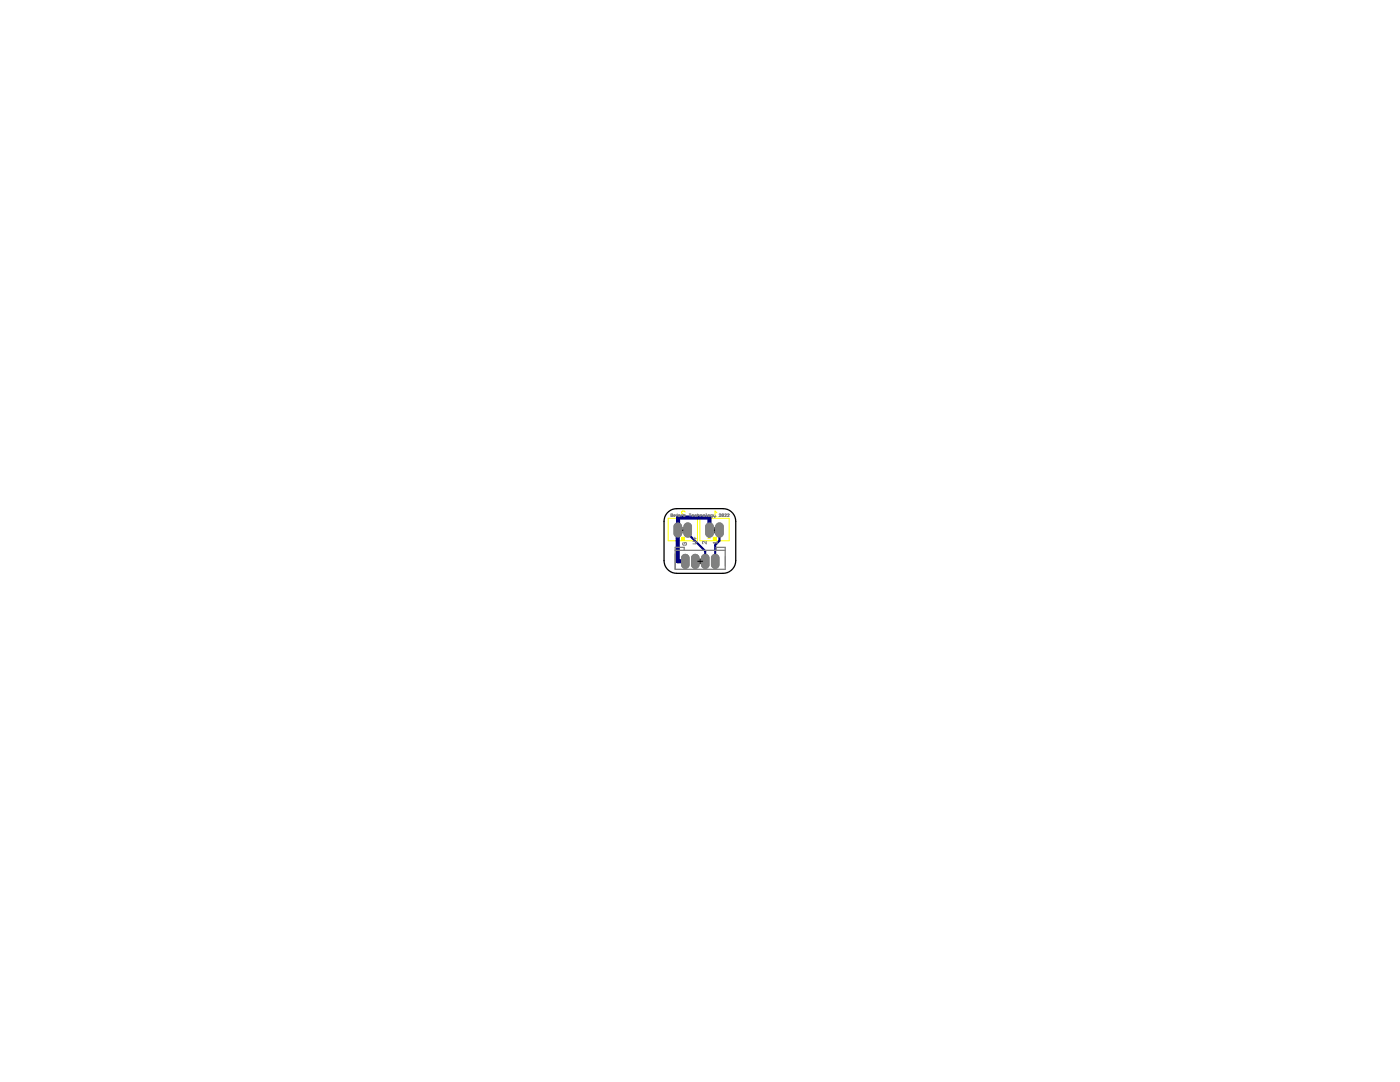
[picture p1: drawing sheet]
<svg xmlns="http://www.w3.org/2000/svg" width="279mm" height="216mm" viewBox="0 0 279 216" stroke-linecap="round" stroke-linejoin="round" font-family="sans-serif">
<path d="M135.7 105.8h1.2M136.3 105.2v1.2M142.1 105.8h1.2M142.7 105.2v1.2" fill="none" stroke="#000" stroke-width=".2"/>
<path d="M136.7 102.2l-.2-.2h-.3l-.2 .2v.1l.7 .7h-.7M142.3 103h.8M143.1 102.3l-.4-.3v1" fill="none" stroke="#ff0" stroke-width=".21"/>
<path d="M133.3 103.4h5.9v4.5h-5.9zM134.9 107.4h.5M135.4 106.9l-.2-.2v.7M139.7 103.4h5.8v4.5h-5.8zM141.2 107.4h.6M141.8 106.9l-.3-.2v.7" fill="none" stroke="#ff0" stroke-width=".2"/>
<g fill="#ff0" stroke="#ff0" stroke-width=".2">
<path d="M136 107.2h.6v.6h-.6z"/>
<path d="M142.3 107.2h.7v.6h-.7z"/>
</g>
<g fill="#808080" stroke="#808080" stroke-width=".2">
<path d="M142.1 110.9a.76 .76 0 0 1 .8-.3 .76 .76 0 0 1 .6 .7v1.5a.76 .76 0 0 1-.8 .6 .76 .76 0 0 1-.7-.6v-1.5z"/>
<path d="M140.1 110.9a.76 .76 0 0 1 .8-.3 .76 .76 0 0 1 .6 .7v1.5a.76 .76 0 0 1-.8 .6 .76 .76 0 0 1-.7-.6v-1.5z"/>
<path d="M138.2 110.9a.76 .76 0 0 1 .8-.3 .76 .76 0 0 1 .5 .7v1.5a.76 .76 0 0 1-.7 .6 .76 .76 0 0 1-.8-.6v-1.5z"/>
<path d="M136.2 110.9a.76 .76 0 0 1 .8-.3 .76 .76 0 0 1 .5 .7v1.5a.76 .76 0 0 1-.7 .6 .76 .76 0 0 1-.8-.6v-1.5z"/>
<path d="M134.7 104.6a.76 .76 0 0 1 .8-.2 .76 .76 0 0 1 .5 .6v1.5a.76 .76 0 0 1-.7 .7 .76 .76 0 0 1-.8-.7v-1.5z"/>
<path d="M136.7 104.6a.76 .76 0 0 1 .8-.2 .76 .76 0 0 1 .5 .6v1.5a.76 .76 0 0 1-.7 .7 .76 .76 0 0 1-.8-.7v-1.5z"/>
<path d="M141 104.6a.76 .76 0 0 1 .8-.2 .76 .76 0 0 1 .5 .6v1.5a.76 .76 0 0 1-.7 .7 .76 .76 0 0 1-.8-.7v-1.5z"/>
<path d="M143 104.6a.76 .76 0 0 1 .8-.2 .76 .76 0 0 1 .5 .6v1.5a.76 .76 0 0 1-.7 .7 .76 .76 0 0 1-.8-.7v-1.5z"/>
</g>
<path d="M141.6 105.7v-2.4h-6.3v8.7h1.5" fill="none" stroke="#000080" stroke-width=".83"/>
<path d="M137.2 105.7v.8l3.5 3.5v2M143.6 105.7v2.2l-.9 .9v3.2" fill="none" stroke="#000080" stroke-width=".42"/>
<path d="M142.7 111.4v1.2" fill="none" stroke="#008000" stroke-width="1.3"/>
<circle cx="142.7" cy="112" r=".4" fill="#fff" stroke="#000" stroke-width=".2"/>
<path d="M140.7 111.4v1.2" fill="none" stroke="#008000" stroke-width="1.3"/>
<circle cx="140.7" cy="112" r=".4" fill="#fff" stroke="#000" stroke-width=".2"/>
<path d="M138.7 111.4v1.2" fill="none" stroke="#008000" stroke-width="1.3"/>
<circle cx="138.7" cy="112" r=".4" fill="#fff" stroke="#000" stroke-width=".2"/>
<path d="M136.8 111.4v1.2" fill="none" stroke="#008000" stroke-width="1.3"/>
<circle cx="136.8" cy="112" r=".4" fill="#fff" stroke="#000" stroke-width=".2"/>
<path d="M135.3 105.1v1.3" fill="none" stroke="#008000" stroke-width="1.3"/>
<circle cx="135.3" cy="105.7" r=".4" fill="#fff" stroke="#000" stroke-width=".2"/>
<path d="M137.2 105.1v1.3" fill="none" stroke="#008000" stroke-width="1.3"/>
<circle cx="137.2" cy="105.7" r=".4" fill="#fff" stroke="#000" stroke-width=".2"/>
<path d="M141.6 105.1v1.3" fill="none" stroke="#008000" stroke-width="1.3"/>
<circle cx="141.6" cy="105.7" r=".4" fill="#fff" stroke="#000" stroke-width=".2"/>
<path d="M143.6 105.1v1.3" fill="none" stroke="#008000" stroke-width="1.3"/>
<circle cx="143.6" cy="105.7" r=".4" fill="#fff" stroke="#000" stroke-width=".2"/>
<path d="M142.7 111.4v1.2" fill="none" stroke="#008000" stroke-width="1.3"/>
<circle cx="142.7" cy="112" r=".4" fill="#fff" stroke="#000" stroke-width=".2"/>
<path d="M140.7 111.4v1.2" fill="none" stroke="#008000" stroke-width="1.3"/>
<circle cx="140.7" cy="112" r=".4" fill="#fff" stroke="#000" stroke-width=".2"/>
<path d="M138.7 111.4v1.2" fill="none" stroke="#008000" stroke-width="1.3"/>
<circle cx="138.7" cy="112" r=".4" fill="#fff" stroke="#000" stroke-width=".2"/>
<path d="M136.8 111.4v1.2" fill="none" stroke="#008000" stroke-width="1.3"/>
<circle cx="136.8" cy="112" r=".4" fill="#fff" stroke="#000" stroke-width=".2"/>
<path d="M135.3 105.1v1.3" fill="none" stroke="#008000" stroke-width="1.3"/>
<circle cx="135.3" cy="105.7" r=".4" fill="#fff" stroke="#000" stroke-width=".2"/>
<path d="M137.2 105.1v1.3" fill="none" stroke="#008000" stroke-width="1.3"/>
<circle cx="137.2" cy="105.7" r=".4" fill="#fff" stroke="#000" stroke-width=".2"/>
<path d="M141.6 105.1v1.3" fill="none" stroke="#008000" stroke-width="1.3"/>
<circle cx="141.6" cy="105.7" r=".4" fill="#fff" stroke="#000" stroke-width=".2"/>
<path d="M143.6 105.1v1.3" fill="none" stroke="#008000" stroke-width="1.3"/>
<circle cx="143.6" cy="105.7" r=".4" fill="#fff" stroke="#000" stroke-width=".2"/>
<g fill="#808080" stroke="#808080" stroke-width=".2">
<path d="M142.1 110.9a.76 .76 0 0 1 .8-.3 .76 .76 0 0 1 .6 .7v1.5a.76 .76 0 0 1-.8 .6 .76 .76 0 0 1-.7-.6v-1.5z"/>
<path d="M140.1 110.9a.76 .76 0 0 1 .8-.3 .76 .76 0 0 1 .6 .7v1.5a.76 .76 0 0 1-.8 .6 .76 .76 0 0 1-.7-.6v-1.5z"/>
<path d="M138.2 110.9a.76 .76 0 0 1 .8-.3 .76 .76 0 0 1 .5 .7v1.5a.76 .76 0 0 1-.7 .6 .76 .76 0 0 1-.8-.6v-1.5z"/>
<path d="M136.2 110.9a.76 .76 0 0 1 .8-.3 .76 .76 0 0 1 .5 .7v1.5a.76 .76 0 0 1-.7 .6 .76 .76 0 0 1-.8-.6v-1.5z"/>
<path d="M134.7 104.6a.76 .76 0 0 1 .8-.2 .76 .76 0 0 1 .5 .6v1.5a.76 .76 0 0 1-.7 .7 .76 .76 0 0 1-.8-.7v-1.5z"/>
<path d="M136.7 104.6a.76 .76 0 0 1 .8-.2 .76 .76 0 0 1 .5 .6v1.5a.76 .76 0 0 1-.7 .7 .76 .76 0 0 1-.8-.7v-1.5z"/>
<path d="M141 104.6a.76 .76 0 0 1 .8-.2 .76 .76 0 0 1 .5 .6v1.5a.76 .76 0 0 1-.7 .7 .76 .76 0 0 1-.8-.7v-1.5z"/>
<path d="M143 104.6a.76 .76 0 0 1 .8-.2 .76 .76 0 0 1 .5 .6v1.5a.76 .76 0 0 1-.7 .7 .76 .76 0 0 1-.8-.7v-1.5z"/>
</g>
<g fill="none" stroke="#808080" stroke-width=".2">
<path d="M133.9 102.6h.3v.5h-.3zM133.9 102.8h.3M134.5 102.9h.3l-.1-.2-.2 .1v.3h.2M135 102.8h.2M135.2 102.6l-.1 .5M135.4 102.8l.2-.1 .1 .3-.2 .1zM136 102.7v.4M136.2 102.7l-.2 .2M136.4 108.3l-.2 .1 .2 .4h.5l.1-.4-.4-.1v.2M136.4 102.9h.4l-.1-.2-.3 .1v.2l.3 .1M137.5 102.6h.4M137.7 102.6v.5"/>
<path d="M138.1 102.9h.3l-.1-.2-.2 .1 .1 .3h.1M138.3 108h.5l.2 .3-.2 .2h-.5M138.4 107.4h.5M138.7 107.2v.5M139 102.7l-.3 .1v.3h.3M139.2 102.8l.3-.1 .1 .4M139.2 102.6v.5M139.8 103.1v-.4h.2l.1 .4M140.4 102.7l.3 .1-.1 .3-.3-.1zM140.9 102.6l.1 .5M140.9 103.1h.2M140.9 108v.5l-.5-.5-.2 .1 .1 .4"/>
<path d="M141.4 102.7l.2 .1-.1 .3-.2-.1zM142.2 103.1l-.4-.1 .1-.3h.3v.4l-.2 .1M142.4 102.7l.1 .4h.2M142.7 102.7v.4l-.1 .1M143.1 108.3h-.8l.3 .2M143.1 108v.5M143.5 102.6h.3l-.3 .5h.3M144.4 102.6h-.3v.4M144.4 102.6l-.1 .5-.2-.1M144.4 102.6l-.3 .4M144.6 102.6h.4l-.4 .5h.4M144.7 111v2"/>
<path d="M145.2 102.6h.3l-.3 .5h.3"/>
</g>
<path d="M134.7 109.8h10M136.5 109.8v-.6h-1.8v4.4h10v-4.4h-1.8v.6" fill="none" stroke="#808080" stroke-width=".25"/>
<path d="M139.3 112h.9M139.7 111.5v1" fill="none" stroke="#000" stroke-width=".2"/>
<path d="M133.1 102.4a2.52 2.52 0 0 1 2-.9h9.2a2.54 2.54 0 0 1 2.5 2.5v7.9a2.54 2.54 0 0 1-2.5 2.5h-9.2a2.54 2.54 0 0 1-2.6-2.5v-7.9a2.47 2.47 0 0 1 .6-1.6z" fill="none" stroke="#000" stroke-width=".25"/>
</svg>
